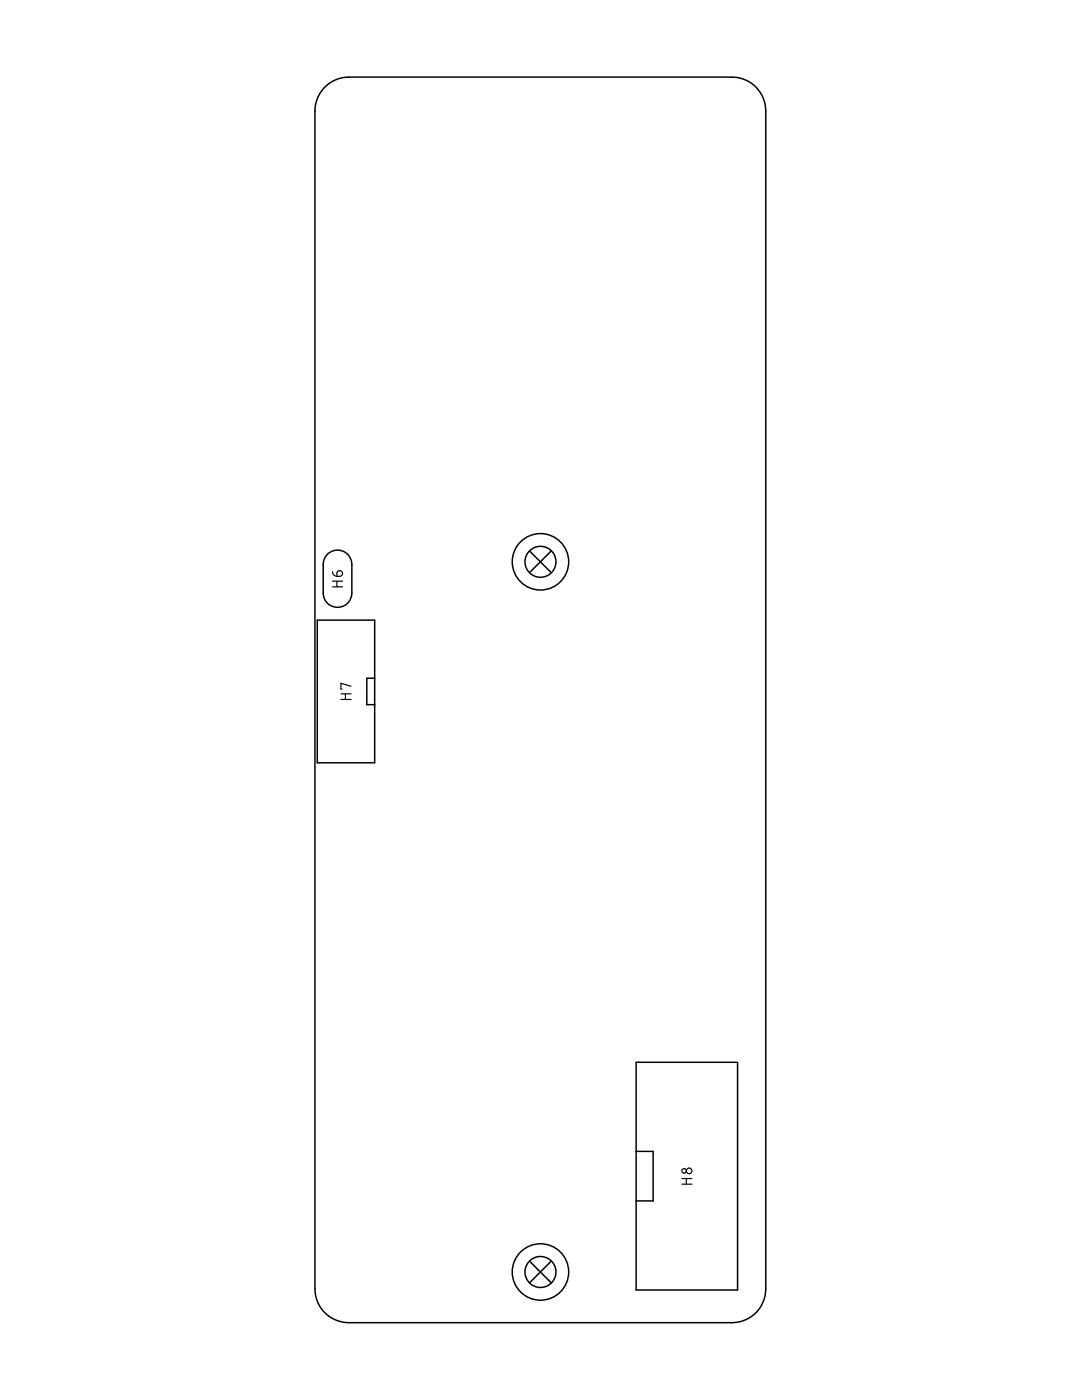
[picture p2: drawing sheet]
<svg xmlns="http://www.w3.org/2000/svg" width="216mm" height="279mm" viewBox="0 0 216 279" stroke-linecap="round" stroke-linejoin="round" font-family="sans-serif">
<g fill="none" stroke="#000" stroke-width=".3">
<path d="M64.6 17.6a6.8 6.8 0 0 1 5-2.2h76.4a6.7 6.7 0 0 1 6.8 6.7v235.1a6.7 6.7 0 0 1-6.8 6.8h-76.4a6.8 6.8 0 0 1-6.8-6.8v-235.1l.2-1.4 .4-1.3zM65.4 110.5a2.87 2.87 0 0 1 3.1-.5 2.87 2.87 0 0 1 1.7 2.6v5.8a2.86 2.86 0 0 1-2.8 2.8 2.86 2.86 0 0 1-2.9-2.8v-5.8a2.87 2.87 0 0 1 .9-2.1zM105.7 110l4.3 4.3M110 110l-4.3 4.3M63.3 123.8h11.5v28.4h-11.5zM74.8 135.4h-1.6v5.2h1.6M147 212h-20.1v45.5h20.3v-45.5M126.9 229.8h3.4v9.9h-3.4M105.7 251.7l4.3 4.3M110 251.7l-4.3 4.3"/>
<circle cx="107.8" cy="112.1" r="5.6"/>
<circle cx="107.8" cy="112.1" r="3.1"/>
<circle cx="107.8" cy="253.9" r="5.6"/>
<circle cx="107.8" cy="253.9" r="3.1"/>
</g>
<g fill="none" stroke="#000" stroke-width=".23">
<path d="M66.3 114.1l.3 .6 .6 .3M66.3 117.1h2.1M66.3 116h2.1M67.2 116v1.1M67.4 114a.58 .58 0 0 1 .9 .2 .58 .58 0 0 1-.5 .8h-.6v-.7zM68 139.6h2M68 138.5h2M68.9 138.5v1.1M70 136.9l-2-.5v1.1h.2M136.1 236.3h2M136.1 235.2h2M136.9 235.2v1.1"/>
<circle cx="136.5" cy="233.7" r=".45"/>
<circle cx="137.5" cy="233.7" r=".55"/>
</g>
</svg>
